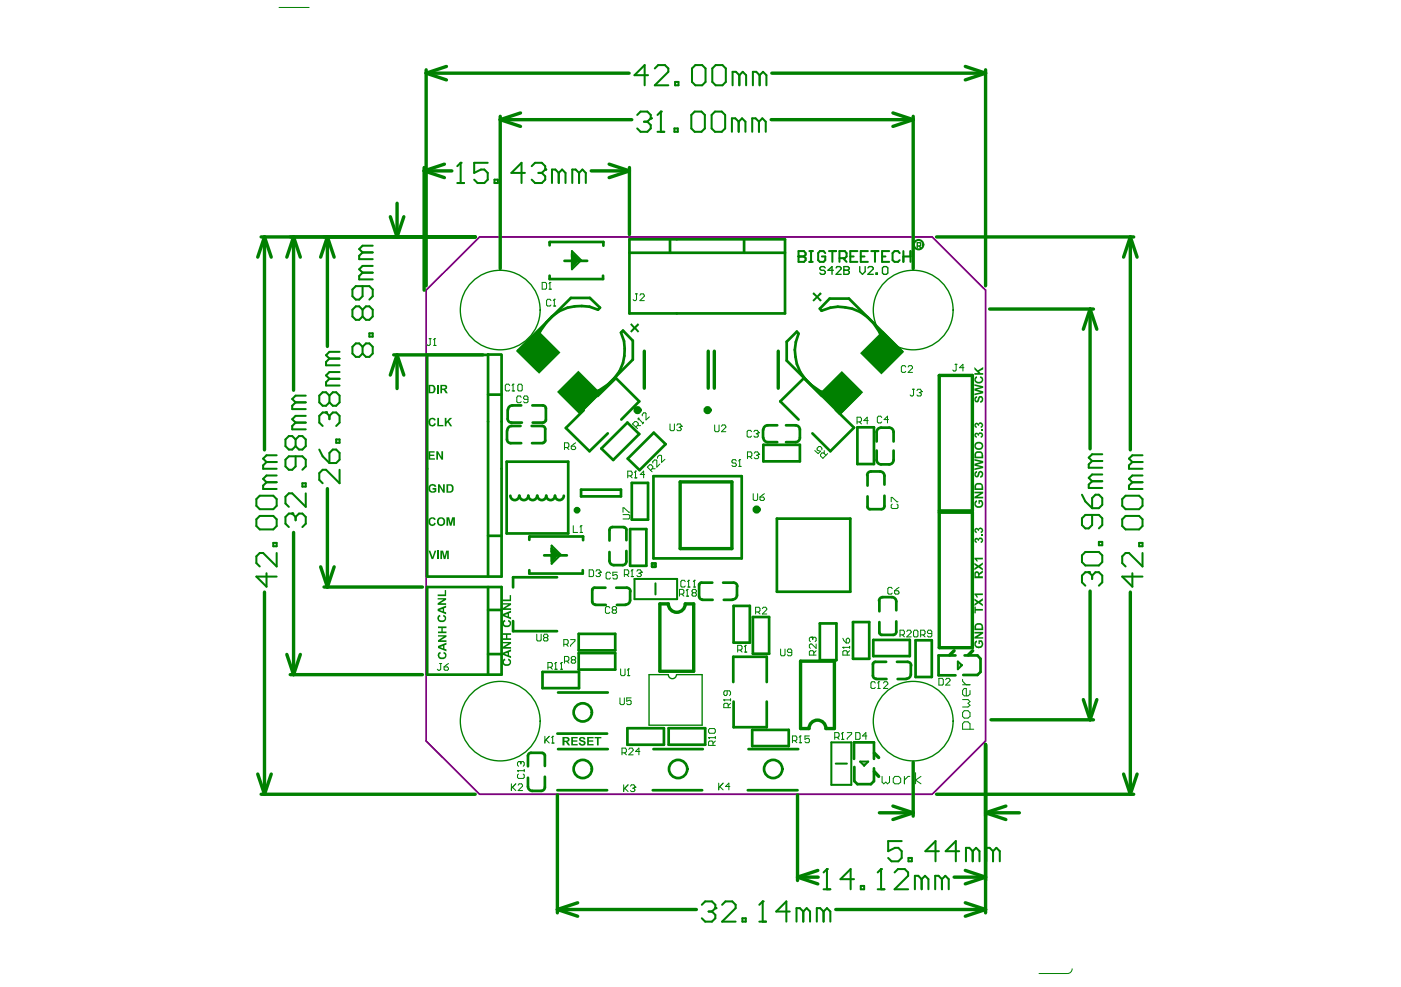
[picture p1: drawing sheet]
<svg xmlns="http://www.w3.org/2000/svg" width="287mm" height="202mm" viewBox="0 0 287 202" stroke-linecap="round" stroke-linejoin="round" font-family="sans-serif">
<path d="M87.2 59.4l11-10.9h92.6l11 10.9v92.4l-11 10.9h-92.6l-11-10.9z" fill="none" stroke="#808080" stroke-width=".2"/>
<path d="M87.2 59.4l11-10.9h92.6l11 10.9v92.4l-11 10.9h-92.6l-11-10.9z" fill="none" stroke="#800080" stroke-width=".35"/>
<g fill="none" stroke="#008000" stroke-width=".69">
<path d="M87.2 15l4.2 1.4M87.2 14.3v44.2M87.2 15h41.6M91.4 13.6l-4.2 1.4M158 15h43.8M197.6 13.6l4.2 1.4M201.8 14.3v44.2M201.8 15l-4.2 1.4M86.8 35h5.7M86.8 34.3v25.1M86.8 35l4.2 1.4M91 33.6l-4.2 1.4"/>
<path d="M102.4 23.8v31.2M102.4 24.5l4.2 1.4M102.4 24.5h26.9M106.6 23.1l-4.2 1.4M121 35h7.9M124.7 33.6l4.2 1.4M128.9 34.3v13.7M128.9 35l-4.2 1.4M157.9 24.5h29M182.8 23.1l4.1 1.4M186.9 23.8v31.2M186.9 24.5l-4.1 1.4"/>
<path d="M53.5 48.5h43.8M54.1 48.5l1.4 4.2M54.1 48.5v43.6M54.1 48.5l-1.3 4.2M60.1 48.5l1.4 4.2M60.1 48.5v31.4M60.1 48.5l-1.4 4.2M67 48.5l1.4 4.2M67 48.5l-1.4 4.2M67 48.5v22.5M79.9 44.4l1.4 4.1M81.3 41.6v6.9"/>
<path d="M82.7 44.4l-1.4 4.1M191.7 48.5h40.4M231.4 48.5l1.4 4.2M231.4 48.5v43.6M231.4 48.5l-1.4 4.2M80.6 72.7h18.3M81.3 72.7l1.4 4.1M81.3 72.7l-1.4 4.1M81.3 72.7v6.9M131.9 71.9v7.6M145 71.9v7.6M146.2 71.9v7.6"/>
<path d="M159.3 71.9v7.6M192.3 76.9h6.8v27.7h-6.8zM202.6 63.3h21.3M223.2 63.3l1.3 4.1M223.2 63.3l-1.4 4.1M223.2 63.3v28.6M139.2 98.7h10.6v13.7h-10.6zM60.1 109v29.2M65.6 116.1l1.4 4.1M67 100.1v20.1M68.4 116.1l-1.4 4.1M192.3 104.9h6.8v27.7h-6.8z"/>
<path d="M54.1 121.3v41.4M58.7 134l1.4 4.2M59.4 138.2h27.1M61.5 134l-1.4 4.2M66.3 120.2h20.2M136.8 123.7h-1.7v13.8h6.9v-13.8h-1.7M195.3 133.3l-.9 .9M199.1 133.3l-.9 .9M223.2 121.1v26.3M231.4 121.3v41.4M52.8 158.5l1.3 4.2M55.5 158.5l-1.4 4.2"/>
<path d="M165.6 149.2h-1.7v-13.8h6.9v13.8h-1.7M179 158l.9 1M179 154.2l.9 .9M186.9 156.1v11.1M201.8 152.5v34.5M202.9 147.4h21M221.8 143.3l1.4 4.1M224.5 143.3l-1.3 4.1M230 158.5l1.4 4.2M232.8 158.5l-1.4 4.2M53.5 162.7h43.8M114.1 162.8v24.2"/>
<path d="M163.3 162.8v17.5M163.3 179.6l4.1 1.4M163.3 179.6h4.2M167.4 178.3l-4.1 1.3M180 166.5h6.9M182.8 165.1l4.1 1.4M186.9 166.5l-4.1 1.3M191.7 162.7h40.4M195.3 179.6h6.5M197.6 178.3l4.2 1.3M201.8 166.5h6.9M201.8 166.5l4.1 1.3"/>
<path d="M201.8 179.6l-4.2 1.4M205.9 165.1l-4.1 1.4M114.1 186.3l4.2 1.4M114.1 186.3h28.5M118.3 184.9l-4.2 1.4M171.1 186.3h30.7M197.6 184.9l4.2 1.4M201.8 186.3l-4.2 1.4"/>
</g>
<g fill="none" stroke="#008000" stroke-width=".55">
<path d="M112.5 50.3l.1-.7h10.9v.7M112.5 56.5v.7h11v-.7M115.6 53.4h4.6M117.5 52.4l.9 .9M128.9 49h31.8v15.2h-31.8zM128.9 51.8h31.8M137.2 49v2.8M152.3 49v2.8M99.9 72.6l-12.5 .1v45.4h15.3v-45.4M99.9 72.6h2.7M99.9 72.6v45.5M113 64.8a8.8 8.8 0 0 0-2.5 10.5l-.5 .5-4-3.9 10.9-10.9h3.9l2 2-.4 .4a8.9 8.9 0 0 0-9.4 1.4z"/>
<path d="M125.7 77.5a8.8 8.8 0 0 0 1.4-9.4l.4-.4 2 2.1v3.8l-10.8 10.9-4-4 .5-.5a8.9 8.9 0 0 0 9.4-1.3M164.9 77.6a9.1 9.1 0 0 1-1.4-9.3l-.4-.4-2 2.1v3.9l10.8 10.8 4-4-.4-.5a8.9 8.9 0 0 1-9.5-1.4M177.6 65a9 9 0 0 0-9.4-1.4l-.4-.4 2-2h4l10.9 10.8-4.1 4-.4-.5a8.8 8.8 0 0 0-1.4-9.4M99.9 80.8h2.8M103.7 94.6h12.6v14.7h-12.6zM103.8 88.2v1.8M103.9 84v1.8M104.6 90.8h2.1M104.7 86.6h2.1M104.8 87.2h1.8M104.9 83h1.8M108.8 87.2h2.2"/>
<path d="M108.9 90.8h2.2M109 83h2.1M109.1 86.6h2.2M111.6 87.9v2.3M111.8 83.7v2.3M119.5 84l-3.7 3.7 4.9 4.7 3.7-3.6M122.3 81.1l3.8-3.7 4.8 4.8-3.7 3.7M123.1 91.9l5.3-5.3 2.5 2.3-5.4 5.3zM128.5 93.9l5.3-5.3 2.5 2.4-5.4 5.3zM129.3 98.9h3.4v7.5h-3.4zM133.8 97.5h18v16.9h-18zM156.2 88v1.7"/>
<path d="M156.3 91.1h7.5v3.4h-7.5zM157.2 90.6h1.9M157.2 87.1h1.9M160.9 90.6h2M160.9 87.1h2M163.8 88v1.7M168.3 81.1l-3.7-3.7-4.9 4.8 3.8 3.7M171.1 83.9l3.7 3.7-4.8 4.8-3.7-3.6M175.5 87.5h3.4v7.5h-3.4zM177.6 97.3v2.2M178.3 96.6h1.9M179.5 88.5v1.9"/>
<path d="M179.5 92.3v1.9M180.4 95.1h1.6M180.4 87.6h1.6M181.1 97.5v1.7M182.9 88.5v1.9M182.9 92.3v1.9M99.9 109.7h2.8M108.4 110.6v-.7h11v.7M108.4 116.8v.7h10.9v-.7M111.4 113.7h4.6M113.3 112.7l.9 .9M114 118.2h-9v2.1"/>
<path d="M119 100.3h8.1v1.4h-8.1zM124.8 108.6v2.1M124.8 113.1v1.7M125.4 107.9h2.3M125.7 115.7h1.8M128.2 108.5v2.1M128.2 112.8v2.2M129 108.4h3.3v7.5h-3.3zM133.5 115.4h.7v.6l-.6 .1zM143.1 119.8v2.4M143.6 119.3h2.2M148 119.3h2.2"/>
<path d="M159 106.2h15.1v15h-15.1zM177.6 101.7v2.1M178.1 104.3h2.3M181.1 101.5v2.2M87.4 120.2h15.3v18h-15.3zM99.9 134h2.8M99.9 124.9h2.8M99.9 120.2v18M105 127.2v2.1h9M111.1 137.6h7.4v3.3h-7.4zM118.5 129.8h7.4v3.4h-7.4zM118.5 133.8h7.4v3.3h-7.4z"/>
<path d="M121.2 120.8v2.4M121.7 120.4h2.2M121.9 123.9h2.1M126.2 120.4h2.1M126.3 123.9h1.8M129 121.1v1.8M143.7 122.8h2.2M148.2 122.8h1.8M150.1 139.7v-5.2h6.9v5.2M150.2 124.1h3.3v7.5h-3.3zM150.9 120.1v1.8M154.1 126.4h3.4v7.5h-3.4z"/>
<path d="M167.8 127.7h3.4v7.5h-3.4zM174.6 127.4h3.3v7.5h-3.3zM178.7 136v2.4M178.8 131.1h7.5v3.3h-7.5zM179.2 135.5h2.2M179.3 139.1h2.2M180 123.1v2.1M180 127.4v2.1M180.5 130h2.4M180.7 122.3h1.9M183.5 123.2v1.8M183.5 127.3v2.1"/>
<path d="M183.6 135.5h2.2M183.8 139.1h1.8M186.5 136.3v1.8M187.4 131.1h3.4v7.6h-3.4zM195.6 134.2h-3.5v4.1h3.5M197.5 134.2h2.6l.6 .7v2.7l-.6 .6h-2.9M108.1 154.8v2.1M108.1 159.3v1.8M108.7 154.2h2.4M111.5 154.7v2.2M111.5 159.1v2.1M114.1 150.2h10.2"/>
<path d="M114.2 153.4h10.2M114.2 141.8h10.2M128.4 149.1h7.5v3.4h-7.5zM133.8 153.4h10.1M136.9 149.1h7.5v3.4h-7.5zM150.2 143.7v5.2h6.8v-5.2M153.2 153.4h10.2M154 149.5h7.5v3.3h-7.5zM174.8 155.4v-3.4h4.1v3.4M174.9 157.1v2.9l.6 .6h2.8l.6-.6v-2.6M109 162h1.8M114.1 161.8h10.2"/>
<path d="M133.6 161.8h10.1M153.1 161.8h10.2"/>
</g>
<g fill="none" stroke="#008000" stroke-width=".42">
<path d="M117.1 52.6h.3l.5 .5v.2zM117.1 52l1.3 1.3-1.3 1.3M117.1 52.7l.7 .7v.3l-.5-.5v1.2M117.9 53.3l-.4 .4h-.4l.2 .2h.5M118.9 53.2l-1.8-1.8v3.8l1.9-1.9M112.9 112.9h.4l.5 .5v.2zM112.9 112.3l1.3 1.3-1.3 1.3M112.9 113.1l.7 .6v.3l-.5-.5v1.2M113.8 113.6l-.5 .4h-.4l.2 .2h.5M114.7 113.5l-1.8-1.8v3.8l1.9-1.9M129.9 118.6h8.7v4.1h-8.7zM134.2 119.5v2.2"/>
<path d="M196.1 135.5l.8 .7-.8 .9zM196.6 136.2h.3M170.2 152h4.1v8.7h-4.1zM171.1 156.4h2.3M176.1 156h1.6l-.8 .8zM176.9 156.5v.3"/>
</g>
<path d="M136.8 138.2h-3.9v10.3h10.8v-10.3h-5.2" fill="none" stroke="#008000" stroke-width=".28"/>
<path d="M57.1 1.5h6.2M212.7 199.4h5.8" fill="none" stroke="#008000" stroke-width=".2"/>
<g fill="#008000">
<path d="M114 80.3l4.4-4.4 4.6 4.6-4.3 4.4z" fill-rule="evenodd"/>
<path d="M167.7 80.6l4.6-4.6 4.4 4.3-4.6 4.7z" fill-rule="evenodd"/>
<path d="M105.7 71.9l4.4-4.3 4.6 4.6-4.3 4.3z" fill-rule="evenodd"/>
<path d="M176.1 72.3l4.6-4.6 4.4 4.4-4.7 4.6z" fill-rule="evenodd"/>
</g>
<path d="M90 135.9h.4M90.2 135.9v1.2l-.2 .2h-.3l-.2-.2M90.9 136.6h.7l.2 .5-.2 .2h-.5l-.2-.2zM91.8 135.9l-.9 .7" fill="none" stroke="#008000" stroke-width=".21"/>
<g fill="#008000">
<path d="M89.5 78.8h.3v1.7h-.3z"/>
<path d="M87.7 78.8h.6a.9 .9 0 0 1 .9 .7 .9 .9 0 0 1-.4 1h-1.1zM88.1 79.1v1.2h.2a.57 .57 0 0 0 .5-.9l-.3-.3z"/>
<path d="M90.1 78.8h.7a.51 .51 0 0 1 .7 .3 .51 .51 0 0 1-.4 .7l.6 .7h-.4l-.5-.6h-.3v.6h-.4zM90.5 79.1v.5h.3a.28 .28 0 0 0 .4-.3 .28 .28 0 0 0-.4-.2z"/>
</g>
<g fill="none" stroke="#008000" stroke-width=".21">
<path d="M111 57.8h.7l.2 .3v.9l-.2 .2h-.7zM112.4 59.2h.5M112.6 57.8h.1M112.6 57.8v1.4M112.6 57.8l-.2 .3M87.9 69.4h.4M88.1 69.4v1.1l-.2 .2h-.3l-.2-.2M88.8 70.7h.4M89 69.4h.1M89 69.4v1.3M89 69.4l-.2 .2M112.8 61.6l-.2-.3h-.5l-.2 .3v.9l.2 .2h.5l.2-.2"/>
<path d="M113.3 62.7h.5M113.5 61.3h.1M113.5 61.3v1.4M113.5 61.3l-.2 .3M115.6 91.7h.7l.2-.3v-.4l-.2-.3h-.7v1.4M116 91.7l.5 .4M116.9 91.4h.7l.2 .5-.2 .2h-.4l-.3-.2zM117.8 90.7l-.9 .7M150.7 94.4l-.2-.3h-.5l-.2 .5 .2 .2h.5l.2 .5-.2 .2h-.5l-.2-.2M151.2 95.5h.5M151.4 94.1h.1M151.4 94.1v1.4"/>
<path d="M151.4 94.1l-.2 .3M117.4 107.7v1.3h.9M118.7 109h.5M119 107.7h.1M119 107.7v1.3M119 107.7l-.3 .2M120.6 116.7h.7l.2 .3v.9l-.2 .2h-.7zM122 117l.2-.3h.5l.2 .5M122.5 117.4h.2M122.7 117.4l.2 .3-.2 .4h-.5l-.2-.2M122.9 117.2h.1M122.9 117.2l-.2 .2"/>
<path d="M154.2 101.1v1.2l.2 .2h.5l.2-.2v-1.2M155.6 101.8h.7l.2 .5-.2 .2h-.5l-.2-.2zM156.5 101.1l-.9 .7M182.4 102.8v-.9h.3l.9 .9h.2M182.7 103.3l-.3 .2v.4l.3 .2h.9l.2-.2v-.4l-.2-.2M109.9 129.9v1.2l.2 .2h.5l.2-.2v-1.2M111.5 130.6l-.2 .3 .2 .4h.5l.2-.2-.2-.5M111.5 130.6l-.2-.2 .2-.5h.5l.2 .3-.2 .4M111.5 130.6h.5M115.6 135.4h.7l.2-.3v-.4l-.2-.3h-.7v1.4M116 135.4l.5 .4M117.2 135.1l-.3-.2 .3-.5h.4l.2 .3-.2 .4"/>
<path d="M117.2 135.1l-.3 .3 .3 .4h.4l.2-.2-.2-.5M117.2 135.1h.4M154.7 125.3h.7l.2-.2v-.5l-.2-.2h-.7v1.3M155.2 125.3l.4 .4M156.1 124.6l.2-.2h.5l.2 .5-.9 .8h.9M159.8 132.9v1.2l.2 .2h.5l.2-.2v-1.2M162.1 133.6h-.7l-.2-.2 .2-.5h.5l.2 .3v.9l-.2 .2h-.5l-.2-.2M188.5 130h.7l.2-.2v-.5l-.2-.2h-.7v1.3M189 130l.4 .4M190.8 129.8h-.7l-.2-.3 .2-.4h.4l.3 .2v.9l-.3 .2h-.4l-.2-.2M192.2 138.9h.7l.2 .3v.9l-.2 .2h-.7zM193.6 139.2l.2-.3h.5l.2 .5-.9 .9h.9"/>
<path d="M105.9 157.8h.1M105.9 157.8h1.4M105.9 157.8l.2 .2M106.1 158.5l-.2 .2v.5l.2 .2h1l.2-.2v-.5l-.2-.2M106.4 156h.1M106.4 156h-.3l-.2 .3v.4l.2 .2M106.4 156l.2 .3M106.6 156.3l.2-.3h.3l.2 .3v.4l-.2 .2M106.6 156.3v.2M107.3 157.6v.4M111.5 150.8v1.4M111.5 151.8l.9-1-.6 .7 .6 .7"/>
<path d="M112.9 152.2h.5M113.1 150.8h.1M113.1 150.8v1.4M113.1 150.8l-.2 .3M145.1 151.1h.1M145.1 151.1l.2 .2M145.1 151.1h1.3M145.3 149.2h.9l.2 .3v.4l-.2 .3h-.9l-.2-.3v-.4zM146 152.7v-.7l-.3-.2h-.4l-.2 .2v.7h1.3M146.4 151.8l-.4 .4M146.4 150.9v.4M170.9 151h.7l.2-.3v-.4l-.2-.3h-.7v1.4"/>
<path d="M171.4 151l.4 .4M172.3 151.4h.5M172.5 150h.1M172.5 150v1.4M172.5 150l-.2 .3M173.4 150h.9v.3l-.9 .9v.2M104.7 160.5v1.4M104.7 161.5l.9-1-.7 .7 .7 .7M106.1 160.8l.2-.3h.5l.2 .5-.9 .9h.9M127.7 160.7v1.4M127.7 161.7l.9-1-.7 .7 .7 .7M129.1 161l.2-.3h.5l.2 .5"/>
<path d="M129.5 161.4h.3M129.8 161.4l.2 .3-.2 .4h-.5l-.2-.2M130 161.2h.1M130 161.2l-.2 .2"/>
</g>
<g fill="#008000">
<path d="M199.5 124.2h.3v.5h1.4v.4h-1.4v.5h-.3z"/>
<path d="M199.5 122.6l.8 .5 .9-.6v.5l-.5 .3 .5 .4v.5l-.9-.7-.8 .6v-.4l.5-.4-.5-.3z"/>
<path d="M199.5 121.5h1.7v.4h-1.2l.2 .5h-.3l-.4-.6z"/>
<path d="M89.7 133.8l.4-.3 .1 .3a.5 .5 0 0 0-.1 .7 .5 .5 0 0 0 .7 .2 .42 .42 0 0 0 .3-.5 .42 .42 0 0 0-.3-.4v-.3a.84 .84 0 0 1 .4 1.2 .84 .84 0 0 1-1.3 .2 .75 .75 0 0 1-.2-.9z"/>
<path d="M89.7 130.1h1.7v.3l-1.2 .7h1.2v.4h-1.7v-.4l1.1-.7h-1.1z"/>
<path d="M89.7 128.3h1.7v.3h-.8v.7h.8v.4h-1.7v-.4h.7v-.7h-.7z"/>
<path d="M87.7 92.4h1.3v.3h-.9v.4h.8v.3h-.8v.5h.9v.2h-1.3z"/>
<path d="M89.3 92.4h.4l.7 1.2v-1.2h.3v1.7h-.3l-.7-1.1v1.1h-.4z"/>
<path d="M89.7 132.3l1.7-.7v.4l-.4 .2v.7l.4 .1v.4l-1.7-.7zM90.1 132.5l.6 .3v-.5z"/>
</g>
<g fill="none" stroke="#008000" stroke-width=".21">
<path d="M106.7 81.4l-.2-.3h-.5l-.2 .3v.9l.2 .2h.5l.2-.2M108.1 81.8h-.7l-.2-.2 .2-.5h.5l.2 .3v.9l-.2 .2h-.5l-.2-.2M133.1 96.3l.5-.4v-.4l-.3-.3h-.3l-.5 .5 1 .9M133.5 96h.6M133.6 94.8v-.2l.4-.4h.3l.2 .1v1.4l.6-.7M134.6 93.9v-.3l.3-.4h.4l.1 .2v1.3l.7-.6M137.2 86.8v1.2l.2 .2h.5l.2-.2v-1.2M138.5 87.1l.3-.3h.4l.2 .5M139 87.5h.2M139.2 87.5l.2 .3-.2 .4h-.4l-.3-.2M139.4 87.3h.1M139.4 87.3l-.2 .2"/>
<path d="M127.5 105.4h1.2l.2 .2v.5l-.2 .2h-1.2M127.5 104.9v-.9h.2l1 .9h.2M115.4 132h.7l.2-.3v-.4l-.2-.3h-.7v1.4M115.9 132l.4 .4M116.8 131h.9v.3l-.9 .9v.2M127.1 137v1.2l.2 .2h.4l.3-.2v-1.2M128.4 138.4h.5M128.6 137h.1M128.6 137v1.4M128.6 137l-.2 .3M151 133.1h.7l.2-.2v-.5l-.2-.2h-.7v1.3M151.5 133.1l.4 .4"/>
<path d="M152.4 133.5h.5M152.6 132.2h.1M152.6 132.2v1.3M152.6 132.2l-.2 .2M166.2 130.5h.1M166.2 130.5h-.3l-.2 .2v.5l.2 .2M166.2 130.5l.2 .2M166.4 130.7l.2-.2h.3l.2 .2v.5l-.2 .2M166.4 130.7v.3M166.6 134.2v-.7l-.2-.2h-.5l-.2 .2v.7h1.4M167.1 131.9v.9l-.9-.9h-.3l-.2 .2v.5l.2 .2M167.1 133.3l-.5 .5"/>
<path d="M126.9 142.9v1.2l.2 .2h.5l.2-.2v-1.2M129.2 142.9h-.9v.7l.5-.2 .4 .2v.5l-.2 .2h-.5l-.2-.2M148.2 143.3h.1M148.2 143.3l.2 .3M148.2 143.3h1.4M148.9 141.5v.7l-.2 .2h-.3l-.2-.2v-.4l.2-.3h.9l.3 .3v.4l-.3 .2M149.1 144.9v-.7l-.2-.2h-.5l-.2 .2v.7h1.4M149.6 144l-.5 .5M149.6 143.1v.5"/>
</g>
<path d="M166.6 59.8l.7 .7 .6-.7 .4 .4-.7 .6 .7 .7-.4 .3-.6-.7-.7 .7-.3-.3 .7-.7-.7-.6z" fill="#008000"/>
<path d="M172.5 132.6h.1M172.5 132.6l.3 .2M172.5 132.6h1.4M172.5 130.7l.3 .5 .4 .5M173.4 134.2v-.7l-.2-.2h-.4l-.3 .2v.7h1.4M173.4 130.7h.3l.2 .3v.4l-.2 .3h-.5v-.7zM173.9 133.3l-.5 .5M173.9 132.4v.4M182.7 120.6l-.3-.3h-.4l-.2 .3v.9l.2 .2h.4l.3-.2M183.1 121h.7l.2 .5-.2 .2h-.5l-.2-.2zM184 120.3l-.9 .7" fill="none" stroke="#008000" stroke-width=".21"/>
<path d="M187.8 50.4h.5l.2-.6-.2-.1h-.5v1M188.1 50.4l.4 .3" fill="none" stroke="#008000" stroke-width=".28"/>
<g fill="#008000">
<path d="M199.6 131.3l.4-.2v.4a.54 .54 0 0 0-.1 .8 .54 .54 0 0 0 .8 0 .47 .47 0 0 0 .1-.8h-.2v.4h-.3v-.8h.7a.95 .95 0 0 1 0 1.5 .95 .95 0 0 1-1.5-.3v-.7z"/>
<path d="M199.5 129.4h1.8v.4l-1.2 .7h1.2v.3h-1.8v-.4l1.2-.6h-1.2z"/>
<path d="M199.5 110.3l.6-.1 .1 .2a.56 .56 0 0 1 1-.1 .56 .56 0 0 1-.4 .9l-.1-.3a.27 .27 0 0 0 .3-.3 .27 .27 0 0 0-.4-.2 .27 .27 0 0 0-.2 .4h-.2a.23 .23 0 0 0-.2-.3 .23 .23 0 0 0-.3 .2 .23 .23 0 0 0 .3 .2v.3a.56 .56 0 0 1-.5-.9z"/>
<path d="M200.9 109.5h.3v.3h-.3z"/>
<path d="M199.5 108.3l.5-.2 .3 .3a.52 .52 0 0 1 .8-.2 .52 .52 0 0 1 0 .8l-.3 .2-.1-.4a.27 .27 0 0 0 .2-.3 .27 .27 0 0 0-.3-.2 .27 .27 0 0 0-.2 .3v.2l-.2-.1a.21 .21 0 0 0-.2-.3 .21 .21 0 0 0-.2 .2 .21 .21 0 0 0 .2 .2v.4a.59 .59 0 0 1-.5-.9z"/>
<path d="M199.5 115.3l.8 .5 .9-.6v.4l-.5 .4 .5 .4v.4l-.9-.6-.8 .6v-.4l.5-.4-.5-.3z"/>
<path d="M199.5 114.2h1.7v.4h-1.2l.2 .4h-.3l-.4-.5z"/>
<path d="M199.5 96.7l.5-.2v.3l-.1 .1a.26 .26 0 0 0-.2 .3 .26 .26 0 0 0 .3 .2 .26 .26 0 0 0 .2-.4 .58 .58 0 0 1 .7-.6 .58 .58 0 0 1 .4 .8l-.1 .4-.3 .2-.2 .1v-.4a.35 .35 0 0 0 .3-.4 .35 .35 0 0 0-.4-.3l-.1 .3a.59 .59 0 0 1-.3 .6 .59 .59 0 0 1-.6 0l-.1-.2z"/>
<path d="M199.5 94l1.8 .4v.4l-1.3 .4 1.3 .3v.4l-1.8 .4v-.4l1.2-.2-1.2-.3v-.4l1.2-.4-1.2-.3z"/>
<path d="M199.5 88.8l.6-.2 .1 .2a.57 .57 0 0 1 1 0 .57 .57 0 0 1-.4 .9l-.1-.3a.26 .26 0 0 0 .2-.3 .26 .26 0 0 0-.3-.2 .26 .26 0 0 0-.2 .3h-.2a.23 .23 0 0 0-.3-.3 .23 .23 0 0 0-.1 .4h.2v.4a.59 .59 0 0 1-.5-.9z"/>
<path d="M200.9 87.9h.3v.4h-.3z"/>
<path d="M199.5 86.8l.5-.2 .3 .2a.53 .53 0 0 1 .8-.1 .53 .53 0 0 1 0 .8l-.3 .2-.1-.4a.27 .27 0 0 0 .2-.4 .27 .27 0 0 0-.4-.1 .27 .27 0 0 0-.1 .4h-.2a.23 .23 0 0 0-.2-.3 .23 .23 0 0 0-.3 .2 .23 .23 0 0 0 .3 .2l-.1 .4a.61 .61 0 0 1-.4-.9z"/>
<path d="M199.6 127.9h.1a.92 .92 0 0 1 .9-.3 .92 .92 0 0 1 .7 .8v.7h-1.8v-.9zM199.8 128.2v.5h1.1v-.3a.61 .61 0 0 0-.4-.5 .61 .61 0 0 0-.7 .3z"/>
<path d="M199.5 117.3a.51 .51 0 0 1 .5-.3 .51 .51 0 0 1 .4 .5l.8-.7v.5l-.7 .4v.3h.7v.4h-1.7zM199.8 117.5v.5h.4v-.6l-.3-.1z"/>
<path d="M199.5 92.8a1.04 1.04 0 0 1 1.7 .1l.1 1h-1.8zM199.9 92.8l-.1 .7h1.1v-.3a.52 .52 0 0 0-.2-.5 .52 .52 0 0 0-.6 .1z"/>
<path d="M199.5 91.3a.9 .9 0 0 1 1.8 0 .9 .9 0 0 1-1.8 0zM199.8 91a.58 .58 0 0 0 .5 .8 .58 .58 0 0 0 .6-.7 .75 .75 0 0 0-1.1-.1z"/>
</g>
<path d="M65.4 92.1l.7 1.4 1.3 1.3M66.7 84.5h-.6l-.7 .7v1.4l.7 .6M67.4 92.8l.7-.7h.7l.7 .7v1.3l-.7 .7h-1.4zM68.8 90h.7v.7h-.7zM69.5 96.2v2.8l-2.8-2.8h-.6l-.7 .7v1.4l.7 .7" fill="none" stroke="#008000" stroke-width=".42"/>
<circle cx="66.7" cy="84.5" r=".21" fill="#008000"/>
<path d="M67.4 77.6l-.7 .7v.7h2.8M67.4 73.4l-.7 .7v.7h2.8M67.4 77.6h2.1M67.4 73.4h2.1M69.5 76.2h-2.1l-.7 .7 .7 .7M69.5 72.1h-2.1l-.7 .6 .7 .7M66.7 84.5l.7 .7M67.4 81v1.4M67.4 85.2v.7M67.4 85.2l.7-.7h.7l.7 .7v1.4l-.7 .6M67.4 81l.7-.7h.7l.7 .7v1.4l-.7 .7h-.7l-.7-.7M67.4 81l-.7-.7h-.6l-.7 .7v1.4l.7 .7h.6l.7-.7" fill="none" stroke="#008000" stroke-width=".42"/>
<g fill="#008000">
<path d="M89.6 126.2l.5-.3v.3a.5 .5 0 0 0-.1 .7 .5 .5 0 0 0 .7 .2 .42 .42 0 0 0 .4-.5 .42 .42 0 0 0-.4-.4l.1-.3a.84 .84 0 0 1 .4 1.2 .84 .84 0 0 1-1.3 .2 .75 .75 0 0 1-.3-.9z"/>
<path d="M89.6 122.5h1.7v.3l-1.2 .7h1.2v.4h-1.7v-.4l1.2-.7h-1.2z"/>
<path d="M89.6 121.7h1.5v-.9h.2v1.3h-1.7z"/>
<path d="M199.5 81.4l.5-.3v.4a.26 .26 0 0 0-.3 .3 .26 .26 0 0 0 .4 .2v-.1a.67 .67 0 0 1 .3-.7 .67 .67 0 0 1 .7 0v.1a.71 .71 0 0 1 .2 .7 .71 .71 0 0 1-.6 .5v-.4a.32 .32 0 0 0 .3-.3 .32 .32 0 0 0-.4-.3v.1a.82 .82 0 0 1-.8 .8 .88 .88 0 0 1-.3-1z"/>
<path d="M199.5 78.7l1.8 .4v.3l-1.3 .4 1.3 .3v.4l-1.8 .5v-.4l1.2-.3-1.2-.3v-.4l1.2-.3-1.2-.3z"/>
<path d="M199.6 77.2l.4-.2v.4a.46 .46 0 0 0-.2 .6 .46 .46 0 0 0 .6 .2 .42 .42 0 0 0 .5-.3 .42 .42 0 0 0-.3-.5l.1-.4a.84 .84 0 0 1 .4 1.3 .84 .84 0 0 1-1.3 0 .83 .83 0 0 1-.2-1.1z"/>
<path d="M199.5 75.2l.7 .7 1.1-.7v.4l-.9 .5 .3 .3h.6v.4h-1.8v-.4h.7l-.7-.8z"/>
<path d="M199.6 102.6l.4-.2v.4a.54 .54 0 0 0 0 .8 .54 .54 0 0 0 .8-.1l.2-.2-.1-.4v-.1h-.3v.4h-.3v-.8h.7a.92 .92 0 0 1-.4 1.6 .92 .92 0 0 1-1.1-1.2z"/>
<path d="M199.5 100.7h1.8v.3l-1.2 .7h1.2v.4h-1.8v-.4l1.2-.7h-1.2z"/>
<path d="M89.6 124.7l1.7-.7v.4l-.4 .2v.7l.4 .1v.4l-1.7-.7zM90 124.9l.6 .3v-.5z"/>
<path d="M199.5 99.2a.97 .97 0 0 1 1-.3 .97 .97 0 0 1 .8 .8v.7h-1.8zM199.8 99.5v.5h1.1v-.3a.58 .58 0 0 0-.3-.5 .58 .58 0 0 0-.6 .1z"/>
</g>
<path d="M104.3 79l-.2-.3h-.4l-.3 .3v.9l.3 .2h.4l.2-.2M105 78.7h.1M105 78.7v1.4M105 78.7l-.2 .3M106.2 78.7h.5l.2 .3v.9l-.2 .2h-.5l-.2-.2v-.9zM104.8 80.1h.5" fill="none" stroke="#008000" stroke-width=".21"/>
<g fill="#008000">
<path d="M116.9 150.9h1.4v.3h-1v.4h.9v.3h-.9v.5h1v.3h-1.4z"/>
<path d="M118.5 151.2a.76 .76 0 0 1 1.4 .2l-.4 .1a.31 .31 0 0 0-.3-.3 .31 .31 0 0 0-.3 .3l.1 .1a.72 .72 0 0 1 .9 .6 .71 .71 0 0 1-.8 .5 .71 .71 0 0 1-.6-.6h.3a.32 .32 0 0 0 .4 .4 .32 .32 0 0 0 .2-.5 .72 .72 0 0 1-.9-.8z"/>
<path d="M120.2 150.9h1.3v.3h-1v.4h.9v.3h-.9v.5h1v.3h-1.3z"/>
<path d="M121.7 150.9h1.4v.3h-.5v1.5h-.4v-1.5h-.5z"/>
<path d="M115.1 150.9h.8a.5 .5 0 0 1 .7 .4 .5 .5 0 0 1-.5 .6l.6 .8h-.4l-.5-.7h-.2v.7h-.5zM115.6 151.2v.5h.2a.3 .3 0 0 0 .5-.2 .3 .3 0 0 0-.5-.3z"/>
</g>
<g fill="none" stroke="#008000" stroke-width=".21">
<path d="M185.4 75.2l-.2-.3h-.5l-.2 .3v.9l.2 .2h.5l.2-.2M185.9 75.2l.2-.3h.5l.2 .5-.9 .9h.9M186.8 79.7h.4M187 79.7v1.2l-.2 .2h-.3l-.2-.2M187.7 80l.2-.3h.5l.2 .5M195.5 74.6h.4M195.7 74.6v1.2l-.2 .2h-.2l-.3-.2M197.3 75.3h-.9l.7-.7v1.4M128.5 97.5h.7l.2-.3v-.4l-.2-.3h-.7v1.4M129 97.5l.4 .4M129.9 97.9h.5M130.1 96.5h.1"/>
<path d="M130.1 96.5v1.4M130.1 96.5l-.2 .3M132 97.2h-.9l.7-.7v1.4M175.5 86.4h.6l.3-.3v-.4l-.3-.3h-.6v1.4M175.9 86.4l.5 .4M177.7 86.1h-.9l.7-.7v1.4M180.5 85.5l-.2-.3h-.5l-.2 .3v.9l.2 .2h.5l.2-.2M181.9 85.9h-.9l.7-.7v1.4M188.2 80.4h.2M188.4 80.4l.2 .3-.2 .4h-.5l-.2-.2M188.6 80.2h.1M188.6 80.2l-.2 .2"/>
<path d="M125 117.5l-.2-.3h-.5l-.2 .3v.9l.2 .2h.5l.2-.2M126.4 117.2h-.9v.7l.7-.2 .2 .2v.5l-.2 .2h-.5l-.2-.2M127.8 117.7h.7l.2-.3v-.4l-.2-.3h-.7v1.4M128.3 117.7l.4 .4M129.2 118.1h.5M129.4 116.7h.1M129.4 116.7v1.4M129.4 116.7l-.2 .3M130.4 117l.2-.3h.5l.2 .5M130.8 117.4h.3M131.1 117.4l.2 .3-.2 .4h-.5l-.2-.2M131.3 117.2h.1"/>
<path d="M131.3 117.2l-.2 .2M140.3 119.1l-.2-.3h-.5l-.2 .3v.9l.2 .2h.5l.2-.2M141 118.8h.1M141 118.8v1.4M141 118.8l-.2 .3M142.1 118.8h.1M142.1 118.8v1.4M142.1 118.8l-.2 .3M112.2 136.7h.7l.2-.3v-.4l-.2-.3h-.7v1.4M112.7 136.7l.4 .4M113.6 137.1h.4M113.8 135.7h.1"/>
<path d="M113.8 135.7v1.4M113.8 135.7l-.2 .3M114.7 137.1h.4M114.9 135.7h.1M114.9 135.7v1.4M114.9 135.7l-.2 .3M124.8 124.5l-.2-.3h-.5l-.2 .3v.9l.2 .2h.5l.2-.2M125.5 124.9l-.2-.2 .2-.5h.5l.2 .3-.2 .4M125.5 124.9l-.2 .3 .2 .4h.5l.2-.2-.2-.5M125.5 124.9h.5M140.8 120.2h.4M141.9 120.2h.5"/>
<path d="M179.2 139.9l-.2-.3h-.5l-.2 .3v.9l.2 .2h.5l.2-.2M179.9 139.6h.1M179.9 139.6v1.4M179.9 139.6l-.2 .3M180.9 139.9l.2-.3h.4l.3 .5-.9 .9h.9M184.2 130h.7l.2-.2v-.5l-.2-.2h-.7v1.3M184.7 130l.4 .4M185.6 129.3l.2-.2h.5l.2 .4-.9 .9h.9M187.2 129.1h.5l.2 .2v.9l-.2 .2h-.5l-.2-.2v-.9zM162.2 151.7h.7l.2-.3v-.4l-.2-.3h-.7v1.4M162.7 151.7l.4 .4M163.6 152.1h.5"/>
<path d="M163.8 150.7h.1M163.8 150.7v1.4M163.8 150.7l-.2 .3M165.7 150.7h-.9v.7l.4-.2h.3l.2 .2v.5l-.2 .2h-.5l-.2-.2M175.2 150h.7l.2 .3v.9l-.2 .2h-.7zM177.5 150.7h-.9l.7-.7v1.4M179.7 141h.5M147.1 160.4v1.4M147.1 161.4l.9-1-.7 .7 .7 .7M149.4 161.1h-.9l.7-.7v1.4"/>
</g>
<g fill="#008000">
<path d="M102.9 135.2l.5-.3v.3a.5 .5 0 0 0-.1 .7 .5 .5 0 0 0 .7 .1 .42 .42 0 0 0 .3-.4 .42 .42 0 0 0-.3-.4l.1-.3a.84 .84 0 0 1 .3 1.2 .84 .84 0 0 1-1.2 .1 .75 .75 0 0 1-.3-.9z"/>
<path d="M102.9 131.5h1.7v.3l-1.2 .7h1.2v.4h-1.7v-.4l1.2-.7h-1.2z"/>
<path d="M102.9 129.7h1.7v.3h-.7v.7h.7v.4h-1.7v-.4h.7v-.7h-.7z"/>
<path d="M102.9 133.7l1.7-.7v.4l-.4 .1v.7l.4 .2v.4l-1.7-.7zM103.3 133.9l.6 .3v-.5z"/>
</g>
<path d="M130.2 87.4l.5-.4v-.3l-.4-.4h-.3l-.5 .5 1 1M130.5 87.2h.6M130.7 85.7h.1M130.7 85.7v.3M130.7 85.7l.9 1 .2-.2-.3 .3M131.5 85.2v-.3l.3-.4 .4 .2v1.3l.7-.6M127.3 154.2h.7l.2-.3v-.4l-.2-.3h-.7v1.4M127.8 154.2l.4 .4M128.7 153.5l.2-.3h.5l.2 .5-.9 .9h.9M131 153.9h-.9l.7-.7v1.4" fill="none" stroke="#008000" stroke-width=".21"/>
<path d="M129 66.5l.3-.3 .6 .7 .7-.7 .3 .3-.7 .7 .7 .6-.3 .3-.6-.7-.7 .7-.3-.3 .6-.6z" fill="#008000"/>
<g fill="none" stroke="#008000" stroke-width=".21">
<path d="M130.1 60.2h.4M130.3 60.2v1.2l-.2 .2h-.3l-.2-.2M131 60.5l.2-.3h.5l.2 .5-.9 .9h.9M146.3 87v1.2l.2 .2h.5l.2-.2v-1.2M147.7 87.3l.2-.3h.5l.2 .5-.9 .9h.9M153 93.5h.7l.2-.3v-.4l-.2-.2h-.7v1.3M153.5 93.5l.4 .4M153.9 88.4l-.3-.3h-.4l-.2 .3v.9l.2 .2h.4l.3-.2M154.3 88.4l.2-.3h.5l.2 .5M154.4 92.8l.2-.2h.5l.2 .4M154.8 88.8h.2M154.9 93.2h.2"/>
<path d="M155 88.8l.2 .3-.2 .4h-.5l-.2-.2M155.1 93.2l.2 .3-.2 .4h-.5l-.2-.2M155.2 88.6h.1M155.2 88.6l-.2 .2M155.3 93h.1M155.3 93l-.2 .2M168.3 92.1v-.3l-.3-.3h-.4l-.3 .3v.3l.7 .3-.5 .5-.7-.6M168.7 92.3v.6M169.4 92.9l-.9 1-.5-.5v-.3l.3-.3h.3l.5 .4M139.1 121.7h.7l.2-.3v-.4l-.2-.3h-.7v1.4M139.6 121.7l.4 .4M140.5 122.1h.5"/>
<path d="M140.7 120.7h.1M140.7 120.7v1.4M140.7 120.7l-.2 .3M141.9 121.4l-.2-.2 .2-.5h.5l.2 .3-.2 .4M141.9 121.4l-.2 .3 .2 .4h.5l.2-.2-.2-.5M141.9 121.4h.5M180.6 159v1.2l.3 .3 .4-.3 .4 .3 .4-.3v-1.2M183.2 159h.8l.4 .4v.8l-.4 .3h-.8l-.3-.3v-.8zM185.1 159v1.5M186.3 159h-.4l-.8 .8M187.4 158.3v2.2M188.5 159l-1.1 .8 1.1 .7"/>
</g>
<path d="M59.8 105.2h-.7l-.7 .7v1.4l.7 .6" fill="none" stroke="#008000" stroke-width=".42"/>
<circle cx="59.8" cy="105.2" r=".21" fill="#008000"/>
<g fill="none" stroke="#008000" stroke-width=".42">
<path d="M74.2 58.6v2.1l-.7 .7h-.7l-.7-.7v-1.4l.7-.7h2.8l.7 .7v1.4l-.7 .7M74.2 55.8l-.7 .7v.7h2.8M74.2 51.7l-.7 .7v.7h2.8M74.2 55.8h2.1M74.2 51.7h2.1M76.3 54.5h-2.1l-.7 .7 .7 .6M76.3 50.3h-2.1l-.7 .7 .7 .7M74.2 71l-.7-.7h-.7l-.7 .7v1.4l.7 .7h.7l.7-.7M74.2 63.4l-.7-.7h-.7l-.7 .7v1.4l.7 .7h.7l.7-.7M74.2 71l.7-.7h.7l.7 .7v1.4l-.7 .7h-.7l-.7-.7M74.2 63.4l.7-.7h.7l.7 .7v1.4l-.7 .7h-.7l-.7-.7M74.2 63.4v1.4"/>
<path d="M74.2 71v1.4M75.6 68.3h.7v.7h-.7zM54.6 98.8l-.7 .7v.6h2.7M54.6 94.6l-.7 .7v.7h2.7M54.6 98.8h2M54.6 94.6h2M56.6 97.4h-2l-.7 .7 .7 .7M56.6 93.2h-2l-.7 .7 .7 .7M60.5 90v1.4M60.5 93.5v2l-.7 .7h-.7l-.7-.7v-1.4l.7-.6h2.8l.7 .6v1.4l-.7 .7M60.5 90l.7-.7h.7l.7 .7v1.4l-.7 .7h-.7l-.7-.7M60.5 90l-.7-.7h-.7l-.7 .7v1.4l.7 .7h.7l.7-.7"/>
<path d="M60.5 86.6l-.7 .6v.7h2.8M60.5 82.4l-.7 .7v.7h2.8M60.5 86.6h2.1M60.5 82.4h2.1M61.9 99h.7v.7h-.7zM62.6 85.2h-2.1l-.7 .7 .7 .7M62.6 81h-2.1l-.7 .7 .7 .7M52.5 102.2l.7-.7h2.7l.7 .7v1.4l-.7 .7h-2.7l-.7-.7zM52.5 106.4l.7-.7h2.7l.7 .7v1.3l-.7 .7h-2.7l-.7-.7zM54.6 117.4v2.8l-2.1-2.1h4.1M55.9 111.2h.7v.7h-.7zM56.6 113.3v2.7l-2.7-2.7h-.7l-.7 .6v1.4l.7 .7"/>
<path d="M59.8 105.2l.7 .7M60.5 105.9v.7M60.5 105.9l.7-.7h.7l.7 .7v1.4l-.7 .6M62.6 101v2.8l-2.8-2.8h-.7l-.7 .7v1.4l.7 .7"/>
</g>
<g fill="#008000">
<path d="M102.9 127.3l.5-.4v.4a.5 .5 0 0 0-.1 .7 .5 .5 0 0 0 .7 .1 .42 .42 0 0 0 .3-.4 .42 .42 0 0 0-.3-.4l.1-.4a.84 .84 0 0 1 .3 1.3 .84 .84 0 0 1-1.2 .1 .75 .75 0 0 1-.3-.9z"/>
<path d="M102.9 123.5h1.7v.4l-1.2 .7h1.2v.3h-1.7v-.3l1.2-.8h-1.2z"/>
<path d="M102.9 122.8h1.4v-.9h.3v1.2h-1.7z"/>
<path d="M102.9 125.7l1.7-.6v.4l-.4 .1v.7l.4 .1v.5l-1.7-.7zM103.3 126l.6 .2v-.5z"/>
</g>
<path d="M197.1 139.1v.4l.7 .7M197.1 143.3h1.1l.4 .4-.4 .3 .4 .5-.4 .3h-1.1M197.1 140.2h1.5M197.4 145.6h.8l.4 .4v.7l-.4 .4h-.8l-.3-.4v-.7zM198.6 149.3v-1.1l-.4-.4h-.8l-.3 .4v1.1h2.2M198.6 141.4v.8l-.4 .3h-.8l-.3-.3v-.8l.3-.4h.4v1.5" fill="none" stroke="#008000" stroke-width=".21"/>
<path d="M231.8 98.8l-.7 .7v.6h2.8M231.8 94.6l-.7 .7v.7h2.8M231.8 98.8h2.1M231.8 94.6h2.1M233.9 97.4h-2.1l-.7 .7 .7 .7M233.9 93.2h-2.1l-.7 .7 .7 .7M229.7 102.2l.7-.7h2.8l.7 .7v1.4l-.7 .7h-2.8l-.7-.7zM229.7 106.4l.7-.7h2.8l.7 .7v1.3l-.7 .7h-2.8l-.7-.7zM231.8 117.4v2.8l-2.1-2.1h4.2M233.2 111.2h.7v.7h-.7zM233.9 113.3v2.7l-2.8-2.7h-.7l-.7 .6v1.4l.7 .7" fill="none" stroke="#008000" stroke-width=".42"/>
<g fill="#008000">
<path d="M87.7 112.8h.4l.5 1.3 .4-1.3h.3l-.6 1.7h-.4z"/>
<path d="M89.5 112.8h.4v1.7h-.4z"/>
<path d="M90.1 112.8h.6l.4 1.1 .2-1.1h.6v1.7h-.4v-1.4l-.3 1.4h-.4l-.3-1.4v1.4h-.4z"/>
<path d="M87.8 106.3h.1a.73 .73 0 0 1 .7-.4 .73 .73 0 0 1 .6 .5l-.4 .1a.43 .43 0 0 0-.6-.2 .43 .43 0 0 0-.1 .6 .42 .42 0 0 0 .3 .5 .42 .42 0 0 0 .5-.4l.3 .2a.84 .84 0 0 1-1.1 .4 .84 .84 0 0 1-.3-1.2z"/>
<path d="M91.4 105.9h.6l.2 1.2 .4-1.2h.5v1.8h-.3v-1.3l-.4 1.3h-.3l-.4-1.3v1.3h-.3z"/>
<path d="M87.9 85.7h.1a.74 .74 0 0 1 1.2 .4h-.4a.43 .43 0 0 0-.6-.2 .43 .43 0 0 0-.1 .7 .42 .42 0 0 0 .3 .5 .42 .42 0 0 0 .5-.4l.3 .1a.84 .84 0 0 1-1.1 .4 .84 .84 0 0 1-.3-1.2z"/>
<path d="M89.5 85.6h.4v1.4h.9v.3h-1.3z"/>
<path d="M91.1 85.6h.3v.7l.7-.7h.5l-.7 .7 .7 1h-.4l-.5-.8-.3 .3v.5h-.3z"/>
<path d="M89.6 106.2h.1a.87 .87 0 0 1 1.2 .1 .87 .87 0 0 1-.1 1.2 .87 .87 0 0 1-1.2-.1l-.1-.3zM89.9 106.4a.59 .59 0 0 0 0 .8 .59 .59 0 0 0 .8 .1v-.1a.56 .56 0 0 0-.1-.8 .56 .56 0 0 0-.7 0z"/>
</g>
<path d="M93.6 37.5h1.4M94.3 33.3v4.2" fill="none" stroke="#008000" stroke-width=".42"/>
<circle cx="94.3" cy="33.3" r=".21" fill="#008000"/>
<path d="M94.3 33.3l-.7 .7M99.8 33.3h-2.7v2.1l1.4-.7h.7l.6 .7v1.4l-.6 .7h-1.4l-.7-.7M101.2 36.8h.7v.7h-.7zM107.5 35.4h-2.8l2.1-2.1v4.2M108.8 34l.7-.7h1.4l.7 .7v.7" fill="none" stroke="#008000" stroke-width=".42"/>
<circle cx="111.6" cy="34.7" r=".21" fill="#008000"/>
<path d="M110.2 35.4h.7M110.9 35.4l.7 .7v.7l-.7 .7h-1.4l-.7-.7M111.6 34.7l-.7 .7M114.4 35.4l-.7-.7h-.7v2.8M114.4 35.4v2.1M114.4 35.4l.7-.7 .7 .7v2.1M118.5 35.4l-.7-.7h-.6v2.8M118.5 35.4v2.1M118.5 35.4l.7-.7 .7 .7v2.1" fill="none" stroke="#008000" stroke-width=".42"/>
<g fill="#008000">
<path d="M87.8 99.5a.84 .84 0 0 1 .8-.4 .84 .84 0 0 1 .7 .6h-.3a.55 .55 0 0 0-.9 0 .55 .55 0 0 0 .1 .8l.2 .1h.5l.1-.3h-.4v-.4h.7v.8l-.4 .2a.93 .93 0 0 1-1-.3 .93 .93 0 0 1-.1-1.1z"/>
<path d="M89.7 99.2h.3l.7 1.2v-1.2h.4v1.7h-.4l-.7-1.2v1.2h-.3z"/>
<path d="M91.4 99.2h.7a.89 .89 0 0 1 .8 .6 .89 .89 0 0 1-.3 1l-.2 .1h-1zM91.7 99.5v1.1h.3a.59 .59 0 0 0 .5-.6 .59 .59 0 0 0-.5-.5z"/>
</g>
<path d="M130.4 23.5l.7-.6h1.4l.7 .6v.7" fill="none" stroke="#008000" stroke-width=".42"/>
<circle cx="133.2" cy="24.2" r=".21" fill="#008000"/>
<path d="M131.8 24.9h.7M132.5 24.9l.7 .7v.7l-.7 .7h-1.4l-.7-.7M133.2 24.2l-.7 .7M134.6 27h1.4M135.3 22.9v4.1" fill="none" stroke="#008000" stroke-width=".42"/>
<circle cx="135.3" cy="22.9" r=".21" fill="#008000"/>
<path d="M135.3 22.9l-.7 .6M138.1 26.3h.7v.7h-.7zM141.5 23.5l.7-.6h1.4l.7 .6v2.8l-.7 .7h-1.4l-.7-.7zM145.7 23.5l.7-.6h1.4l.6 .6v2.8l-.6 .7h-1.4l-.7-.7zM151.2 24.9l-.7-.7h-.7v2.8M151.2 24.9v2.1M151.2 24.9l.7-.7 .7 .7v2.1M155.4 24.9l-.7-.7h-.7v2.8M155.4 24.9v2.1M155.4 24.9l.7-.7 .7 .7v2.1M169.3 178v4.1M168.6 182.1h1.4" fill="none" stroke="#008000" stroke-width=".42"/>
<circle cx="169.3" cy="178" r=".21" fill="#008000"/>
<path d="M169.3 178l-.7 .7M180.4 178v4.1M174.8 180.1h-2.7l2-2.1v4.1M176.2 181.4h.7v.7h-.7zM179.7 182.1h1.4" fill="none" stroke="#008000" stroke-width=".42"/>
<circle cx="180.4" cy="178" r=".21" fill="#008000"/>
<g fill="none" stroke="#008000" stroke-width=".42">
<path d="M132.7 15.4h-2.8l2.1-2.1v4.2M134 14l.7-.7h1.4l.7 .7v.7l-2.8 2.8h2.8M138.2 16.8h.7v.7h-.7zM141.7 14l.7-.7h1.3l.7 .7v2.8l-.7 .7h-1.3l-.7-.7zM145.8 14l.7-.7h1.4l.7 .7v2.8l-.7 .7h-1.4l-.7-.7zM151.4 15.4l-.7-.7h-.7v2.8M151.4 15.4v2.1M151.4 15.4l.7-.7 .6 .7v2.1M155.5 15.4l-.7-.7h-.7v2.8M155.5 15.4v2.1M155.5 15.4l.7-.7 .7 .7v2.1M222.9 117.2h-.7l-.7 .7v1.4l.7 .7"/>
<path d="M180.4 178l-.7 .7M183.1 178.7l.7-.7h1.4l.7 .7v.7l-2.8 2.7h2.8M184.6 172.3h-2.8v2l1.4-.7h.7l.7 .7v1.4l-.7 .7h-1.4l-.7-.7M186 175.7h.7v.7h-.7zM192.2 174.3h-2.8l2.1-2v4.1M196.4 174.3h-2.8l2.1-2v4.1M199.1 174.3l-.7-.7h-.7v2.8M199.1 174.3v2.1M199.1 174.3l.7-.7 .7 .7v2.1M203.3 174.3l-.7-.7h-.7v2.8M203.3 174.3v2.1M203.3 174.3l.7-.7 .7 .7v2.1"/>
<path d="M188.7 180.1l-.7-.7h-.7v2.7M188.7 180.1v2M188.7 180.1l.7-.7 .7 .7v2M192.8 180.1l-.7-.7h-.7v2.7M192.8 180.1v2M192.8 180.1l.7-.7 .7 .7v2"/>
</g>
<path d="M168.9 54.9l-.2-.3h-.6l-.3 .3v.2l.3 .3h.6l.2 .2v.3l-.2 .3h-.6l-.3-.3M170.6 55.4h-1.1l.8-.8v1.6M171.2 54.9l.2-.3h.5l.3 .3v.2l-1 1.1h1M172.8 55.4h.1M172.8 54.6h.8l.3 .3v.2l-.3 .3 .3 .2v.3l-.3 .3h-.8zM172.8 55.4h.8M176 54.6v1l.6 .6 .5-.6v-1M177.7 54.9l.2-.3h.6l.3 .3v.2l-1.1 1.1h1.1M179.3 55.9h.3v.3h-.3zM180.6 54.9l.3-.3h.6l.3 .3v1l-.3 .3h-.6l-.3-.3z" fill="none" stroke="#008000" stroke-width=".28"/>
<circle cx="222.9" cy="117.2" r=".21" fill="#008000"/>
<g fill="none" stroke="#008000" stroke-width=".42">
<path d="M163.5 51.4v2.2h1.1l.3-.3v-.4l-.3-.4h-1.1M223.6 98.6l-.7 .6v.7h2.8M223.6 94.4l-.7 .7v.7h2.8M223.6 98.6h2.1M223.6 94.4h2.1M225.7 97.2h-2.1l-.7 .7 .7 .7M225.7 93h-2.1l-.7 .7 .7 .7M221.5 113.7l.7-.6h2.8l.7 .6v1.4l-.7 .7h-2.8l-.7-.7zM221.5 101.3l.7 1.4 1.4 1.4M222.9 117.2l.7 .7M223.6 102l.7-.7h.7l.7 .7v1.4l-.7 .7h-1.4zM223.6 105.5v2l-.7 .7h-.7l-.7-.7v-1.4l.7-.6h2.8l.7 .6v1.4l-.7 .7"/>
<path d="M223.6 117.9v.7M223.6 117.9l.7-.7h.7l.7 .7v1.4l-.7 .7M225 111h.7v.7h-.7z"/>
</g>
<circle cx="163.5" cy="52.5" r=".21" fill="#008000"/>
<g fill="none" stroke="#008000" stroke-width=".42">
<path d="M163.5 51.4h1.1l.3 .4v.4l-.3 .3h-1.1M165.7 51.4h.7M165.7 53.6h.7M166 51.4v2.2M168.9 51.8l-.3-.4h-.8l-.3 .4v1.5l.3 .3h.8l.3-.3v-.8h-.6M169.7 51.4h1.5M170.4 51.4v2.2M171.9 52.9h1.1l.3-.4v-.7l-.3-.4h-1.1v2.2M172.6 52.9l.7 .7M174.1 52.5h.7M175.5 51.4h-1.4v2.2h1.4M176.2 52.5h.8"/>
<path d="M177.7 51.4h-1.5v2.2h1.5M178.4 51.4h1.4M179.1 51.4v2.2M180.6 52.5h.7M182 51.4h-1.4v2.2h1.4M184.2 51.8l-.4-.4h-.7l-.4 .4v1.5l.4 .3h.7l.4-.3M184.9 52.5h1.5M184.9 51.4v2.2M186.4 51.4v2.2M143.7 185.3l.7-.7h1.3l.7 .7v.7"/>
</g>
<circle cx="146.4" cy="186" r=".21" fill="#008000"/>
<path d="M145.1 186.7h.6M145.7 186.7l.7 .7v.7l-.7 .7h-1.3l-.7-.7M146.4 186l-.7 .7M147.8 185.3l.7-.7h1.4l.7 .7v.7l-2.8 2.8h2.8M152 188.1h.7v.7h-.7zM155.4 188.8h1.4M156.1 184.6v4.2" fill="none" stroke="#008000" stroke-width=".42"/>
<circle cx="156.1" cy="184.6" r=".21" fill="#008000"/>
<g fill="none" stroke="#008000" stroke-width=".42">
<path d="M156.1 184.6l-.7 .7M161.7 186.7h-2.8l2.1-2.1v4.2M164.4 186.7l-.6-.7h-.7v2.8M164.4 186.7v2.1M164.4 186.7l.7-.7 .7 .7v2.1M168.6 186.7l-.7-.7h-.7v2.8M168.6 186.7v2.1M168.6 186.7l.7-.7 .7 .7v2.1"/>
<circle cx="188.1" cy="50.1" r=".97"/>
</g>
<g fill="none" stroke="#008000" stroke-width=".55">
<path d="M103.8 90a.76 .76 0 0 0 .8 .8M103.9 85.8a.76 .76 0 0 0 .8 .8M104.8 87.2a.9 .9 0 0 0-.9 .9M104.9 83a.9 .9 0 0 0-.9 .9M111 87.2a.62 .62 0 0 1 .6 .7M111.1 83a.62 .62 0 0 1 .7 .7M111.6 90.2l-.2 .4-.3 .1M111.8 86l-.3 .4-.2 .1M156.3 89.7a.9 .9 0 0 0 .9 .9M157.2 87.1a.9 .9 0 0 0-.9 .9M162.9 87.1a.9 .9 0 0 1 .9 .9M163.8 89.7a.9 .9 0 0 1-.9 .9"/>
<path d="M178.3 96.6a.76 .76 0 0 0-.8 .7M179.5 94.2a.9 .9 0 0 0 .9 .9M180.2 96.6a.9 .9 0 0 1 .9 .9M180.4 87.6a.9 .9 0 0 0-.9 .9M182 87.6a.9 .9 0 0 1 .9 .9M182.9 94.2a.9 .9 0 0 1-.9 .9M104.5 101.5a.9 .9 0 0 0 .9 .9 .9 .9 0 0 0 .9-.9M106.4 101.5a.9 .9 0 0 0 .9 .9 .9 .9 0 0 0 .9-.9 .9 .9 0 0 0 .9 .9 .9 .9 0 0 0 .9-.9M110 101.5a.9 .9 0 0 0 .9 .9 .9 .9 0 0 0 .9-.9 .9 .9 0 0 0 .9 .9 .9 .9 0 0 0 .9-.9 .9 .9 0 0 0 .9 .9 .9 .9 0 0 0 .9-.9M124.8 114.8a.9 .9 0 0 0 .9 .9M125.4 107.9a.62 .62 0 0 0-.6 .7M127.7 108l.5 .3v.2"/>
<path d="M128.2 115a.76 .76 0 0 1-.7 .7M143.6 119.3l-.2 .1-.3 .4M150.2 119.3a.76 .76 0 0 1 .7 .8M177.6 103.8l.1 .2 .4 .3M181.1 103.7a.62 .62 0 0 1-.7 .6M121.2 123.2a.62 .62 0 0 0 .7 .6M121.7 120.4l-.4 .2-.1 .2M128.3 120.4a.76 .76 0 0 1 .8 .7M129 122.9a.9 .9 0 0 1-.9 .9M143.1 122.2a.62 .62 0 0 0 .6 .6M150.9 121.9a.9 .9 0 0 1-.9 .9M178.7 138.4a.62 .62 0 0 0 .6 .6"/>
<path d="M179.2 135.5l-.3 .1-.2 .4M180 129.5l.3 .5h.2M180.7 122.3a.76 .76 0 0 0-.7 .8M182.6 122.3a.9 .9 0 0 1 .9 .9M183.5 129.4a.62 .62 0 0 1-.6 .6M185.8 135.5a.76 .76 0 0 1 .7 .8M186.5 138.1a.9 .9 0 0 1-.9 .9M108.7 154.2a.62 .62 0 0 0-.6 .6M111.1 154.2l.2 .1 .2 .4M108.1 161.1a.9 .9 0 0 0 .9 .9M111.5 161.2a.76 .76 0 0 1-.7 .8"/>
<circle cx="119.3" cy="145.9" r="1.87"/>
<circle cx="119.3" cy="157.5" r="1.87"/>
<circle cx="138.8" cy="157.5" r="1.87"/>
<circle cx="158.3" cy="157.5" r="1.87"/>
</g>
<g fill="none" stroke="#008000" stroke-width=".28">
<path d="M136.8 138.2a.83 .83 0 0 0 .8 .8 .83 .83 0 0 0 .9-.8"/>
<circle cx="102.4" cy="63.5" r="8.2"/>
<circle cx="187" cy="63.5" r="8.2"/>
<circle cx="102.4" cy="147.7" r="8.2"/>
<circle cx="187" cy="147.7" r="8.2"/>
</g>
<g fill="none" stroke="#008000" stroke-width=".69">
<path d="M136.8 123.7a1.73 1.73 0 0 0 1.7 1.7 1.73 1.73 0 0 0 1.8-1.7M165.6 149.2a1.73 1.73 0 0 1 1.8-1.7 1.73 1.73 0 0 1 1.7 1.7"/>
<circle cx="118.1" cy="104.5" r=".35"/>
</g>
<g fill="none" stroke="#008000" stroke-width=".83">
<circle cx="130.5" cy="84" r=".41"/>
<circle cx="144.8" cy="84" r=".41"/>
<circle cx="154.9" cy="104.4" r=".41"/>
</g>
<path d="M219.5 198.4a.97 .97 0 0 1-1 1" fill="none" stroke="#008000" stroke-width=".2"/>
</svg>
